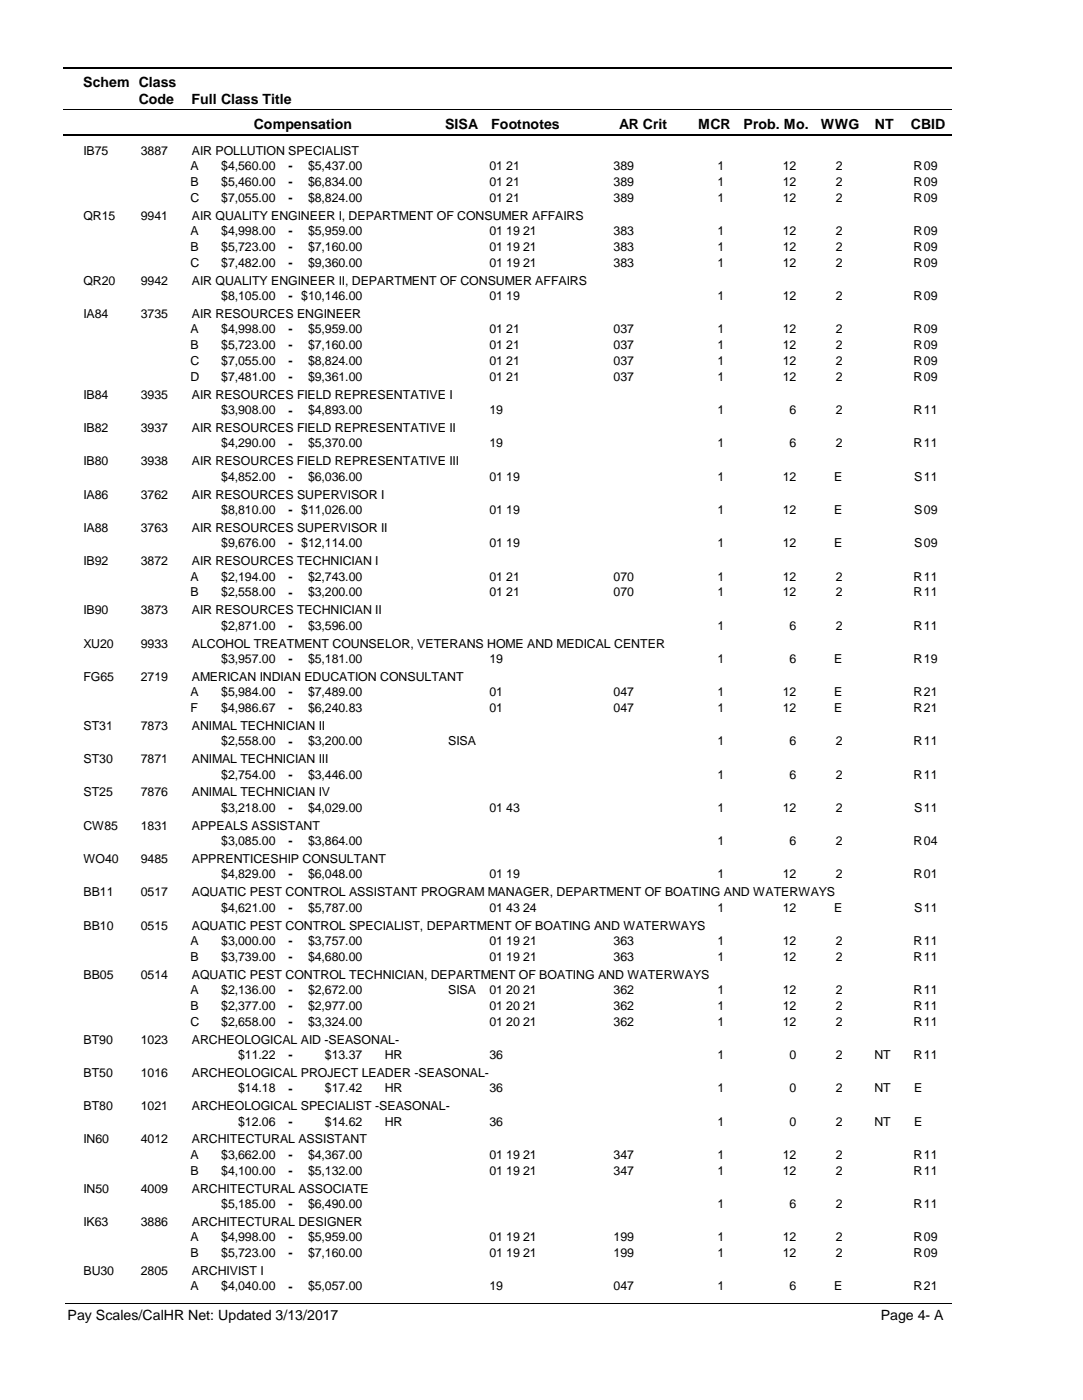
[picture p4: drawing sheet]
<svg xmlns="http://www.w3.org/2000/svg" width="216mm" height="279mm" viewBox="0 0 216 279" stroke-linecap="round" stroke-linejoin="round" font-family="sans-serif">
<defs><g id="words">
<g font-size="2.8">
<text x="16.6" y="17.3">Schem Class</text>
<text x="27.7" y="20.7">Code</text>
<text x="38.2" y="20.7">Full Class Title</text>
<text x="50.6" y="25.7">Compensation</text>
<text x="88.7" y="25.7">SISA</text>
<text x="98" y="25.7">Footnotes</text>
<text x="123.5" y="25.7">AR Crit</text>
<text x="139.2" y="25.7">MCR</text>
<text x="148.3" y="25.7">Prob. Mo.</text>
<text x="163.7" y="25.7">WWG</text>
<text x="174.5" y="25.7">NT</text>
<text x="181.6" y="25.7">CBID</text>
<text x="13.5" y="263.5">Pay Scales/CalHR Net: Updated 3/13/2017</text>
<text x="175.6" y="263.5">Page 4- A</text>
</g>
<g font-size="2.5">
<text x="16.6" y="30.8">IB75</text>
<text x="28.1" y="30.8">3887</text>
<text x="38" y="33.9">A</text>
<text x="38.2" y="30.8">AIR POLLUTION SPECIALIST</text>
<text x="44.1" y="33.9">$4,560.00</text>
<text x="57.5" y="33.9">-</text>
<text x="61.4" y="33.9">$5,437.00</text>
<text x="97.6" y="33.9">01 21</text>
<text x="122.4" y="33.9">389</text>
<text x="143.1" y="33.9">1</text>
<text x="156.1" y="33.9">12</text>
<text x="166.6" y="33.9">2</text>
<text x="182.2" y="33.9">R</text>
<text x="184.2" y="33.9">09</text>
<text x="38" y="37.1">B</text>
<text x="38" y="40.3">C</text>
<text x="44.1" y="37.1">$5,460.00</text>
<text x="44.1" y="40.3">$7,055.00</text>
<text x="57.5" y="37.1">-</text>
<text x="57.5" y="40.3">-</text>
<text x="61.4" y="37.1">$6,834.00</text>
<text x="61.4" y="40.3">$8,824.00</text>
<text x="97.6" y="37.1">01 21</text>
<text x="97.6" y="40.3">01 21</text>
<text x="122.4" y="37.1">389</text>
<text x="122.4" y="40.3">389</text>
<text x="143.1" y="37.1">1</text>
<text x="143.1" y="40.3">1</text>
<text x="156.1" y="37.1">12</text>
<text x="156.1" y="40.3">12</text>
<text x="166.6" y="37.1">2</text>
<text x="166.6" y="40.3">2</text>
<text x="182.2" y="37.1">R</text>
<text x="182.2" y="40.3">R</text>
<text x="184.2" y="37.1">09</text>
<text x="184.2" y="40.3">09</text>
<text x="16.6" y="43.8">QR15</text>
<text x="28.1" y="43.8">9941</text>
<text x="38" y="46.9">A</text>
<text x="38.2" y="43.8">AIR QUALITY ENGINEER I, DEPARTMENT OF CONSUMER AFFAIRS</text>
<text x="44.1" y="46.9">$4,998.00</text>
<text x="57.5" y="46.9">-</text>
<text x="61.4" y="46.9">$5,959.00</text>
<text x="97.6" y="46.9">01 19 21</text>
<text x="122.4" y="46.9">383</text>
<text x="143.1" y="46.9">1</text>
<text x="156.1" y="46.9">12</text>
<text x="166.6" y="46.9">2</text>
<text x="182.2" y="46.9">R</text>
<text x="184.2" y="46.9">09</text>
<text x="38" y="50.1">B</text>
<text x="38" y="53.3">C</text>
<text x="44.1" y="50.1">$5,723.00</text>
<text x="44.1" y="53.3">$7,482.00</text>
<text x="57.5" y="50.1">-</text>
<text x="57.5" y="53.3">-</text>
<text x="61.4" y="50.1">$7,160.00</text>
<text x="61.4" y="53.3">$9,360.00</text>
<text x="97.6" y="50.1">01 19 21</text>
<text x="97.6" y="53.3">01 19 21</text>
<text x="122.4" y="50.1">383</text>
<text x="122.4" y="53.3">383</text>
<text x="143.1" y="50.1">1</text>
<text x="143.1" y="53.3">1</text>
<text x="156.1" y="50.1">12</text>
<text x="156.1" y="53.3">12</text>
<text x="166.6" y="50.1">2</text>
<text x="166.6" y="53.3">2</text>
<text x="182.2" y="50.1">R</text>
<text x="182.2" y="53.3">R</text>
<text x="184.2" y="50.1">09</text>
<text x="184.2" y="53.3">09</text>
<text x="16.6" y="56.9">QR20</text>
<text x="28.1" y="56.9">9942</text>
<text x="38.2" y="56.9">AIR QUALITY ENGINEER II, DEPARTMENT OF CONSUMER AFFAIRS</text>
<text x="44.1" y="59.9">$8,105.00</text>
<text x="57.5" y="59.9">-</text>
<text x="60.1" y="59.9">$10,146.00</text>
<text x="97.6" y="59.9">01 19</text>
<text x="143.1" y="59.9">1</text>
<text x="156.1" y="59.9">12</text>
<text x="166.6" y="59.9">2</text>
<text x="182.2" y="59.9">R</text>
<text x="184.2" y="59.9">09</text>
<text x="16.6" y="63.5">IA84</text>
<text x="28.1" y="63.5">3735</text>
<text x="38.2" y="63.5">AIR RESOURCES ENGINEER</text>
<text x="38" y="66.5">A</text>
<text x="38" y="69.7">B</text>
<text x="44.1" y="66.5">$4,998.00</text>
<text x="44.1" y="69.7">$5,723.00</text>
<text x="57.5" y="66.6">-</text>
<text x="57.5" y="69.7">-</text>
<text x="61.4" y="66.5">$5,959.00</text>
<text x="61.4" y="69.7">$7,160.00</text>
<text x="97.6" y="66.5">01 21</text>
<text x="97.6" y="69.7">01 21</text>
<text x="122.4" y="66.5">037</text>
<text x="122.4" y="69.7">037</text>
<text x="143.1" y="66.5">1</text>
<text x="143.1" y="69.7">1</text>
<text x="156.1" y="66.5">12</text>
<text x="156.1" y="69.7">12</text>
<text x="166.6" y="66.5">2</text>
<text x="166.6" y="69.7">2</text>
<text x="182.2" y="66.5">R</text>
<text x="182.2" y="69.7">R</text>
<text x="184.2" y="66.5">09</text>
<text x="184.2" y="69.7">09</text>
<text x="38" y="72.9">C</text>
<text x="38" y="76.1">D</text>
<text x="44.1" y="72.9">$7,055.00</text>
<text x="44.1" y="76.1">$7,481.00</text>
<text x="57.5" y="72.9">-</text>
<text x="57.5" y="76.1">-</text>
<text x="61.4" y="72.9">$8,824.00</text>
<text x="61.4" y="76.1">$9,361.00</text>
<text x="97.6" y="72.9">01 21</text>
<text x="97.6" y="76.1">01 21</text>
<text x="122.4" y="72.9">037</text>
<text x="122.4" y="76.1">037</text>
<text x="143.1" y="72.9">1</text>
<text x="143.1" y="76.1">1</text>
<text x="156.1" y="72.9">12</text>
<text x="156.1" y="76.1">12</text>
<text x="166.6" y="72.9">2</text>
<text x="166.6" y="76.1">2</text>
<text x="182.2" y="72.9">R</text>
<text x="182.2" y="76.1">R</text>
<text x="184.2" y="72.9">09</text>
<text x="184.2" y="76.1">09</text>
<text x="16.6" y="79.6">IB84</text>
<text x="28.1" y="79.6">3935</text>
<text x="38.2" y="79.6">AIR RESOURCES FIELD REPRESENTATIVE I</text>
<text x="44.1" y="82.7">$3,908.00</text>
<text x="57.5" y="82.7">-</text>
<text x="61.4" y="82.7">$4,893.00</text>
<text x="97.6" y="82.7">19</text>
<text x="143.1" y="82.7">1</text>
<text x="157.5" y="82.7">6</text>
<text x="166.6" y="82.7">2</text>
<text x="182.2" y="82.7">R</text>
<text x="184.2" y="82.7">11</text>
<text x="16.6" y="86.3">IB82</text>
<text x="28.1" y="86.3">3937</text>
<text x="38.2" y="86.3">AIR RESOURCES FIELD REPRESENTATIVE II</text>
<text x="44.1" y="89.3">$4,290.00</text>
<text x="57.5" y="89.3">-</text>
<text x="61.4" y="89.3">$5,370.00</text>
<text x="97.6" y="89.3">19</text>
<text x="143.1" y="89.3">1</text>
<text x="157.5" y="89.3">6</text>
<text x="166.6" y="89.3">2</text>
<text x="182.2" y="89.3">R</text>
<text x="184.2" y="89.3">11</text>
<text x="16.6" y="92.9">IB80</text>
<text x="28.1" y="92.9">3938</text>
<text x="38.2" y="92.9">AIR RESOURCES FIELD REPRESENTATIVE III</text>
<text x="44.1" y="96">$4,852.00</text>
<text x="61.4" y="96">$6,036.00</text>
<text x="97.6" y="96">01 19</text>
<text x="143.1" y="96">1</text>
<text x="156.1" y="96">12</text>
<text x="166.3" y="96">E</text>
<text x="182.3" y="96">S</text>
<text x="184.2" y="96">11</text>
<text x="16.6" y="99.5">IA86</text>
<text x="28.1" y="99.5">3762</text>
<text x="38.2" y="99.5">AIR RESOURCES SUPERVISOR I</text>
<text x="57.5" y="96">-</text>
<text x="16.6" y="106.2">IA88</text>
<text x="28.1" y="106.2">3763</text>
<text x="38.2" y="106.2">AIR RESOURCES SUPERVISOR II</text>
<text x="44.1" y="102.6">$8,810.00</text>
<text x="57.5" y="102.6">-</text>
<text x="60.1" y="102.6">$11,026.00</text>
<text x="97.6" y="102.6">01 19</text>
<text x="143.1" y="102.6">1</text>
<text x="156.1" y="102.6">12</text>
<text x="166.3" y="102.6">E</text>
<text x="182.3" y="102.6">S</text>
<text x="184.2" y="102.6">09</text>
<text x="16.6" y="112.8">IB92</text>
<text x="28.1" y="112.8">3872</text>
<text x="38.2" y="112.8">AIR RESOURCES TECHNICIAN I</text>
<text x="44.1" y="109.2">$9,676.00</text>
<text x="57.5" y="109.3">-</text>
<text x="60.1" y="109.2">$12,114.00</text>
<text x="97.6" y="109.2">01 19</text>
<text x="143.1" y="109.2">1</text>
<text x="156.1" y="109.2">12</text>
<text x="166.3" y="109.2">E</text>
<text x="182.3" y="109.2">S</text>
<text x="184.2" y="109.2">09</text>
<text x="38" y="115.9">A</text>
<text x="38" y="119">B</text>
<text x="44.1" y="115.9">$2,194.00</text>
<text x="44.1" y="119">$2,558.00</text>
<text x="57.5" y="115.9">-</text>
<text x="57.5" y="119.1">-</text>
<text x="61.4" y="115.9">$2,743.00</text>
<text x="61.4" y="119">$3,200.00</text>
<text x="97.6" y="115.9">01 21</text>
<text x="97.6" y="119">01 21</text>
<text x="122.4" y="115.9">070</text>
<text x="122.4" y="119">070</text>
<text x="143.1" y="115.9">1</text>
<text x="143.1" y="119">1</text>
<text x="156.1" y="115.9">12</text>
<text x="156.1" y="119">12</text>
<text x="166.6" y="115.9">2</text>
<text x="166.6" y="119">2</text>
<text x="182.2" y="115.9">R</text>
<text x="182.2" y="119">R</text>
<text x="184.2" y="115.9">11</text>
<text x="184.2" y="119">11</text>
<text x="16.6" y="122.6">IB90</text>
<text x="28.1" y="122.6">3873</text>
<text x="38.2" y="122.6">AIR RESOURCES TECHNICIAN II</text>
<text x="44.1" y="125.7">$2,871.00</text>
<text x="57.5" y="125.7">-</text>
<text x="61.4" y="125.7">$3,596.00</text>
<text x="143.1" y="125.7">1</text>
<text x="157.5" y="125.7">6</text>
<text x="166.6" y="125.7">2</text>
<text x="182.2" y="125.7">R</text>
<text x="184.2" y="125.7">11</text>
<text x="16.6" y="129.3">XU20</text>
<text x="28.1" y="129.3">9933</text>
<text x="38.2" y="129.3">ALCOHOL TREATMENT COUNSELOR, VETERANS HOME AND MEDICAL CENTER</text>
<text x="16.6" y="135.9">FG65</text>
<text x="28.1" y="135.9">2719</text>
<text x="38.2" y="135.9">AMERICAN INDIAN EDUCATION CONSULTANT</text>
<text x="44.1" y="132.3">$3,957.00</text>
<text x="57.5" y="132.3">-</text>
<text x="61.4" y="132.3">$5,181.00</text>
<text x="97.6" y="132.3">19</text>
<text x="143.1" y="132.3">1</text>
<text x="157.5" y="132.3">6</text>
<text x="166.3" y="132.3">E</text>
<text x="182.2" y="132.3">R</text>
<text x="184.2" y="132.3">19</text>
<text x="38" y="139">A</text>
<text x="38" y="142.1">F</text>
<text x="44.1" y="139">$5,984.00</text>
<text x="44.1" y="142.1">$4,986.67</text>
<text x="57.5" y="139">-</text>
<text x="57.5" y="142.2">-</text>
<text x="61.4" y="139">$7,489.00</text>
<text x="61.4" y="142.1">$6,240.83</text>
<text x="97.6" y="139">01</text>
<text x="97.6" y="142.1">01</text>
<text x="122.4" y="139">047</text>
<text x="122.4" y="142.1">047</text>
<text x="143.1" y="139">1</text>
<text x="143.1" y="142.1">1</text>
<text x="156.1" y="139">12</text>
<text x="156.1" y="142.1">12</text>
<text x="166.3" y="139">E</text>
<text x="166.3" y="142.1">E</text>
<text x="182.2" y="139">R</text>
<text x="182.2" y="142.1">R</text>
<text x="184.2" y="139">21</text>
<text x="184.2" y="142.1">21</text>
<text x="16.6" y="145.7">ST31</text>
<text x="28.1" y="145.7">7873</text>
<text x="38.2" y="145.7">ANIMAL TECHNICIAN II</text>
<text x="44.1" y="148.8">$2,558.00</text>
<text x="57.5" y="148.8">-</text>
<text x="61.4" y="148.8">$3,200.00</text>
<text x="89.4" y="148.8">SISA</text>
<text x="143.1" y="148.8">1</text>
<text x="157.5" y="148.8">6</text>
<text x="166.6" y="148.8">2</text>
<text x="182.2" y="148.8">R</text>
<text x="184.2" y="148.8">11</text>
<text x="16.6" y="152.4">ST30</text>
<text x="28.1" y="152.4">7871</text>
<text x="38.2" y="152.4">ANIMAL TECHNICIAN III</text>
<text x="44.1" y="155.4">$2,754.00</text>
<text x="57.5" y="155.4">-</text>
<text x="61.4" y="155.4">$3,446.00</text>
<text x="143.1" y="155.4">1</text>
<text x="157.5" y="155.4">6</text>
<text x="166.6" y="155.4">2</text>
<text x="182.2" y="155.4">R</text>
<text x="184.2" y="155.4">11</text>
<text x="16.6" y="159">ST25</text>
<text x="28.1" y="159">7876</text>
<text x="38.2" y="159">ANIMAL TECHNICIAN IV</text>
<text x="16.6" y="165.6">CW85</text>
<text x="28.1" y="165.6">1831</text>
<text x="38.2" y="165.6">APPEALS ASSISTANT</text>
<text x="44.1" y="162">$3,218.00</text>
<text x="57.5" y="162.1">-</text>
<text x="61.4" y="162">$4,029.00</text>
<text x="97.6" y="162">01 43</text>
<text x="143.1" y="162">1</text>
<text x="156.1" y="162">12</text>
<text x="166.6" y="162">2</text>
<text x="182.3" y="162">S</text>
<text x="184.2" y="162">11</text>
<text x="16.6" y="172.3">WO40</text>
<text x="28.1" y="172.3">9485</text>
<text x="38.2" y="172.3">APPRENTICESHIP CONSULTANT</text>
<text x="44.1" y="168.7">$3,085.00</text>
<text x="57.5" y="168.7">-</text>
<text x="61.4" y="168.7">$3,864.00</text>
<text x="143.1" y="168.7">1</text>
<text x="157.5" y="168.7">6</text>
<text x="166.6" y="168.7">2</text>
<text x="182.2" y="168.7">R</text>
<text x="184.2" y="168.7">04</text>
<text x="16.6" y="178.9">BB11</text>
<text x="28.1" y="178.9">0517</text>
<text x="38.2" y="178.9">AQUATIC PEST CONTROL ASSISTANT PROGRAM MANAGER, DEPARTMENT OF BOATING AND WATERWAYS</text>
<text x="44.1" y="175.3">$4,829.00</text>
<text x="57.5" y="175.3">-</text>
<text x="61.4" y="175.3">$6,048.00</text>
<text x="97.6" y="175.3">01 19</text>
<text x="143.1" y="175.3">1</text>
<text x="156.1" y="175.3">12</text>
<text x="166.6" y="175.3">2</text>
<text x="182.2" y="175.3">R</text>
<text x="184.2" y="175.3">01</text>
<text x="16.6" y="185.5">BB10</text>
<text x="28.1" y="185.5">0515</text>
<text x="38.2" y="185.5">AQUATIC PEST CONTROL SPECIALIST, DEPARTMENT OF BOATING AND WATERWAYS</text>
<text x="44.1" y="181.9">$4,621.00</text>
<text x="57.5" y="182">-</text>
<text x="61.4" y="181.9">$5,787.00</text>
<text x="97.6" y="181.9">01 43 24</text>
<text x="143.1" y="181.9">1</text>
<text x="156.1" y="181.9">12</text>
<text x="166.3" y="181.9">E</text>
<text x="182.3" y="181.9">S</text>
<text x="184.2" y="181.9">11</text>
<text x="38" y="188.6">A</text>
<text x="38" y="191.8">B</text>
<text x="44.1" y="188.6">$3,000.00</text>
<text x="44.1" y="191.8">$3,739.00</text>
<text x="57.5" y="188.6">-</text>
<text x="57.5" y="191.8">-</text>
<text x="61.4" y="188.6">$3,757.00</text>
<text x="61.4" y="191.8">$4,680.00</text>
<text x="97.6" y="188.6">01 19 21</text>
<text x="97.6" y="191.8">01 19 21</text>
<text x="122.4" y="188.6">363</text>
<text x="122.4" y="191.8">363</text>
<text x="143.1" y="188.6">1</text>
<text x="143.1" y="191.8">1</text>
<text x="156.1" y="188.6">12</text>
<text x="156.1" y="191.8">12</text>
<text x="166.6" y="188.6">2</text>
<text x="166.6" y="191.8">2</text>
<text x="182.2" y="188.6">R</text>
<text x="182.2" y="191.8">R</text>
<text x="184.2" y="188.6">11</text>
<text x="184.2" y="191.8">11</text>
<text x="16.6" y="195.4">BB05</text>
<text x="28.1" y="195.4">0514</text>
<text x="38.2" y="195.4">AQUATIC PEST CONTROL TECHNICIAN, DEPARTMENT OF BOATING AND WATERWAYS</text>
<text x="38" y="198.4">A</text>
<text x="38" y="201.6">B</text>
<text x="44.1" y="198.4">$2,136.00</text>
<text x="44.1" y="201.6">$2,377.00</text>
<text x="57.5" y="198.4">-</text>
<text x="57.5" y="201.6">-</text>
<text x="61.4" y="198.4">$2,672.00</text>
<text x="61.4" y="201.6">$2,977.00</text>
<text x="89.4" y="198.4">SISA</text>
<text x="97.6" y="198.4">01 20 21</text>
<text x="97.6" y="201.6">01 20 21</text>
<text x="122.4" y="198.4">362</text>
<text x="122.4" y="201.6">362</text>
<text x="143.1" y="198.4">1</text>
<text x="143.1" y="201.6">1</text>
<text x="156.1" y="198.4">12</text>
<text x="156.1" y="201.6">12</text>
<text x="166.6" y="198.4">2</text>
<text x="166.6" y="201.6">2</text>
<text x="182.2" y="198.4">R</text>
<text x="182.2" y="201.6">R</text>
<text x="184.2" y="198.4">11</text>
<text x="184.2" y="201.6">11</text>
<text x="16.6" y="208.3">BT90</text>
<text x="28.1" y="208.3">1023</text>
<text x="38" y="204.7">C</text>
<text x="38.2" y="208.3">ARCHEOLOGICAL AID -SEASONAL-</text>
<text x="44.1" y="204.7">$2,658.00</text>
<text x="57.5" y="204.8">-</text>
<text x="61.4" y="204.7">$3,324.00</text>
<text x="97.6" y="204.7">01 20 21</text>
<text x="122.4" y="204.7">362</text>
<text x="143.1" y="204.7">1</text>
<text x="156.1" y="204.7">12</text>
<text x="166.6" y="204.7">2</text>
<text x="182.2" y="204.7">R</text>
<text x="184.2" y="204.7">11</text>
<text x="16.6" y="215">BT50</text>
<text x="28.1" y="215">1016</text>
<text x="38.2" y="215">ARCHEOLOGICAL PROJECT LEADER -SEASONAL-</text>
<text x="47.5" y="211.4">$11.22</text>
<text x="57.5" y="211.4">-</text>
<text x="64.8" y="211.4">$13.37</text>
<text x="76.7" y="211.4">HR</text>
<text x="97.6" y="211.4">36</text>
<text x="143.1" y="211.4">1</text>
<text x="157.5" y="211.4">0</text>
<text x="166.6" y="211.4">2</text>
<text x="174.4" y="211.4">NT</text>
<text x="182.2" y="211.4">R</text>
<text x="184.2" y="211.4">11</text>
<text x="16.6" y="221.6">BT80</text>
<text x="28.1" y="221.6">1021</text>
<text x="38.2" y="221.6">ARCHEOLOGICAL SPECIALIST -SEASONAL-</text>
<text x="47.5" y="218">$14.18</text>
<text x="57.5" y="218.1">-</text>
<text x="64.8" y="218">$17.42</text>
<text x="76.7" y="218">HR</text>
<text x="97.6" y="218">36</text>
<text x="143.1" y="218">1</text>
<text x="157.5" y="218">0</text>
<text x="166.6" y="218">2</text>
<text x="174.4" y="218">NT</text>
<text x="182.3" y="218">E</text>
<text x="47.5" y="224.6">$12.06</text>
<text x="57.5" y="224.7">-</text>
<text x="64.8" y="224.6">$14.62</text>
<text x="76.7" y="224.6">HR</text>
<text x="97.6" y="224.6">36</text>
<text x="143.1" y="224.6">1</text>
<text x="157.5" y="224.6">0</text>
<text x="166.6" y="224.6">2</text>
<text x="174.4" y="224.6">NT</text>
<text x="182.3" y="224.6">E</text>
<text x="16.6" y="228.2">IN60</text>
<text x="28.1" y="228.2">4012</text>
<text x="38" y="231.3">A</text>
<text x="38.2" y="228.2">ARCHITECTURAL ASSISTANT</text>
<text x="44.1" y="231.3">$3,662.00</text>
<text x="57.5" y="231.3">-</text>
<text x="61.4" y="231.3">$4,367.00</text>
<text x="97.6" y="231.3">01 19 21</text>
<text x="122.4" y="231.3">347</text>
<text x="143.1" y="231.3">1</text>
<text x="156.1" y="231.3">12</text>
<text x="166.6" y="231.3">2</text>
<text x="182.2" y="231.3">R</text>
<text x="184.2" y="231.3">11</text>
<text x="16.6" y="238.1">IN50</text>
<text x="28.1" y="238.1">4009</text>
<text x="38" y="234.5">B</text>
<text x="38.2" y="238.1">ARCHITECTURAL ASSOCIATE</text>
<text x="44.1" y="234.5">$4,100.00</text>
<text x="57.5" y="234.5">-</text>
<text x="61.4" y="234.5">$5,132.00</text>
<text x="97.6" y="234.5">01 19 21</text>
<text x="122.4" y="234.5">347</text>
<text x="143.1" y="234.5">1</text>
<text x="156.1" y="234.5">12</text>
<text x="166.6" y="234.5">2</text>
<text x="182.2" y="234.5">R</text>
<text x="184.2" y="234.5">11</text>
<text x="16.6" y="244.7">IK63</text>
<text x="28.1" y="244.7">3886</text>
<text x="38.2" y="244.7">ARCHITECTURAL DESIGNER</text>
<text x="44.1" y="241.1">$5,185.00</text>
<text x="57.5" y="241.2">-</text>
<text x="61.4" y="241.1">$6,490.00</text>
<text x="143.1" y="241.1">1</text>
<text x="157.5" y="241.1">6</text>
<text x="166.6" y="241.1">2</text>
<text x="182.2" y="241.1">R</text>
<text x="184.2" y="241.1">11</text>
<text x="38" y="247.7">A</text>
<text x="38" y="250.9">B</text>
<text x="44.1" y="247.7">$4,998.00</text>
<text x="44.1" y="250.9">$5,723.00</text>
<text x="57.5" y="247.8">-</text>
<text x="57.5" y="250.9">-</text>
<text x="61.4" y="247.7">$5,959.00</text>
<text x="61.4" y="250.9">$7,160.00</text>
<text x="97.6" y="247.7">01 19 21</text>
<text x="97.6" y="250.9">01 19 21</text>
<text x="122.4" y="247.7">199</text>
<text x="122.4" y="250.9">199</text>
<text x="143.1" y="247.7">1</text>
<text x="143.1" y="250.9">1</text>
<text x="156.1" y="247.7">12</text>
<text x="156.1" y="250.9">12</text>
<text x="166.6" y="247.7">2</text>
<text x="166.6" y="250.9">2</text>
<text x="182.2" y="247.7">R</text>
<text x="182.2" y="250.9">R</text>
<text x="184.2" y="247.7">09</text>
<text x="184.2" y="250.9">09</text>
<text x="16.6" y="254.5">BU30</text>
<text x="28.1" y="254.5">2805</text>
<text x="38" y="257.6">A</text>
<text x="38.2" y="254.5">ARCHIVIST I</text>
<text x="44.1" y="257.6">$4,040.00</text>
<text x="57.5" y="257.6">-</text>
<text x="61.4" y="257.6">$5,057.00</text>
<text x="97.6" y="257.6">19</text>
<text x="122.4" y="257.6">047</text>
<text x="143.1" y="257.6">1</text>
<text x="157.5" y="257.6">6</text>
<text x="166.3" y="257.6">E</text>
<text x="182.2" y="257.6">R</text>
<text x="184.2" y="257.6">21</text>
</g>
</g></defs>
<path d="M12.7 13.5h177.1" fill="none" stroke="#000" stroke-width=".36"/>
<path d="M12.7 21.9h177.1" fill="none" stroke="#000" stroke-width=".2"/>
<path d="M12.7 27h177.1" fill="none" stroke="#000" stroke-width=".35"/>
<g fill="#fff">
<path d="M40.4 31.3h16.2v3h-16.2z" fill-rule="evenodd"/>
<path d="M183.9 31.3h4.1v3h-4.1z" fill-rule="evenodd"/>
<path d="M40.4 34.5h16.2v3h-16.2z" fill-rule="evenodd"/>
<path d="M183.9 34.5h4.1v3h-4.1z" fill-rule="evenodd"/>
<path d="M40.4 37.7h16.2v2.9h-16.2z" fill-rule="evenodd"/>
<path d="M183.9 37.7h4.1v2.9h-4.1z" fill-rule="evenodd"/>
<path d="M40.4 44.3h16.2v3h-16.2z" fill-rule="evenodd"/>
<path d="M183.9 44.3h4.1v3h-4.1z" fill-rule="evenodd"/>
<path d="M40.4 47.5h16.2v3h-16.2z" fill-rule="evenodd"/>
<path d="M183.9 47.5h4.1v3h-4.1z" fill-rule="evenodd"/>
<path d="M40.4 50.6h16.2v3h-16.2z" fill-rule="evenodd"/>
<path d="M183.9 50.6h4.1v3h-4.1z" fill-rule="evenodd"/>
<path d="M40.4 57.3h16.2v2.9h-16.2z" fill-rule="evenodd"/>
<path d="M183.9 57.3h4.1v2.9h-4.1z" fill-rule="evenodd"/>
<path d="M40.4 63.9h16.2v3h-16.2z" fill-rule="evenodd"/>
<path d="M183.9 63.9h4.1v3h-4.1z" fill-rule="evenodd"/>
<path d="M40.4 67.1h16.2v3h-16.2z" fill-rule="evenodd"/>
<path d="M183.9 67.1h4.1v3h-4.1z" fill-rule="evenodd"/>
<path d="M40.4 70.3h16.2v2.9h-16.2z" fill-rule="evenodd"/>
<path d="M183.9 70.3h4.1v2.9h-4.1z" fill-rule="evenodd"/>
<path d="M40.4 73.4h16.2v3h-16.2z" fill-rule="evenodd"/>
<path d="M183.9 73.4h4.1v3h-4.1z" fill-rule="evenodd"/>
<path d="M40.4 80.1h16.2v3h-16.2z" fill-rule="evenodd"/>
<path d="M183.9 80.1h4.1v3h-4.1z" fill-rule="evenodd"/>
<path d="M40.4 86.7h16.2v3h-16.2z" fill-rule="evenodd"/>
<path d="M183.9 86.7h4.1v3h-4.1z" fill-rule="evenodd"/>
<path d="M40.4 93.3h16.2v3h-16.2z" fill-rule="evenodd"/>
<path d="M183.9 93.3h4.1v3h-4.1z" fill-rule="evenodd"/>
<path d="M40.4 100h16.2v3h-16.2z" fill-rule="evenodd"/>
<path d="M183.9 100h4.1v3h-4.1z" fill-rule="evenodd"/>
<path d="M40.4 106.6h16.2v3h-16.2z" fill-rule="evenodd"/>
<path d="M183.9 106.6h4.1v3h-4.1z" fill-rule="evenodd"/>
<path d="M40.4 113.3h16.2v2.9h-16.2z" fill-rule="evenodd"/>
<path d="M183.9 113.3h4.1v2.9h-4.1z" fill-rule="evenodd"/>
<path d="M40.4 116.4h16.2v3h-16.2z" fill-rule="evenodd"/>
<path d="M183.9 116.4h4.1v3h-4.1z" fill-rule="evenodd"/>
<path d="M40.4 123.1h16.2v3h-16.2z" fill-rule="evenodd"/>
<path d="M183.9 123.1h4.1v3h-4.1z" fill-rule="evenodd"/>
<path d="M40.4 129.7h16.2v3h-16.2z" fill-rule="evenodd"/>
<path d="M183.9 129.7h4.1v3h-4.1z" fill-rule="evenodd"/>
<path d="M40.4 136.3h16.2v3h-16.2z" fill-rule="evenodd"/>
<path d="M183.9 136.3h4.1v3h-4.1z" fill-rule="evenodd"/>
<path d="M40.4 139.5h16.2v3h-16.2z" fill-rule="evenodd"/>
<path d="M183.9 139.5h4.1v3h-4.1z" fill-rule="evenodd"/>
<path d="M40.4 146.2h16.2v3h-16.2z" fill-rule="evenodd"/>
<path d="M183.9 146.2h4.1v3h-4.1z" fill-rule="evenodd"/>
<path d="M40.4 152.8h16.2v3h-16.2z" fill-rule="evenodd"/>
<path d="M183.9 152.8h4.1v3h-4.1z" fill-rule="evenodd"/>
<path d="M40.4 159.4h16.2v3h-16.2z" fill-rule="evenodd"/>
<path d="M183.9 159.4h4.1v3h-4.1z" fill-rule="evenodd"/>
<path d="M40.4 166.1h16.2v3h-16.2z" fill-rule="evenodd"/>
<path d="M183.9 166.1h4.1v3h-4.1z" fill-rule="evenodd"/>
<path d="M40.4 172.7h16.2v3h-16.2z" fill-rule="evenodd"/>
<path d="M183.9 172.7h4.1v3h-4.1z" fill-rule="evenodd"/>
<path d="M40.4 179.3h16.2v3h-16.2z" fill-rule="evenodd"/>
<path d="M183.9 179.3h4.1v3h-4.1z" fill-rule="evenodd"/>
<path d="M40.4 186h16.2v3h-16.2z" fill-rule="evenodd"/>
<path d="M183.9 186h4.1v3h-4.1z" fill-rule="evenodd"/>
<path d="M40.4 189.2h16.2v2.9h-16.2z" fill-rule="evenodd"/>
<path d="M183.9 189.2h4.1v2.9h-4.1z" fill-rule="evenodd"/>
<path d="M40.4 195.8h16.2v3h-16.2z" fill-rule="evenodd"/>
<path d="M183.9 195.8h4.1v3h-4.1z" fill-rule="evenodd"/>
<path d="M40.4 198.9h16.2v3h-16.2z" fill-rule="evenodd"/>
<path d="M183.9 198.9h4.1v3h-4.1z" fill-rule="evenodd"/>
<path d="M40.4 202.1h16.2v3h-16.2z" fill-rule="evenodd"/>
<path d="M183.9 202.1h4.1v3h-4.1z" fill-rule="evenodd"/>
<path d="M40.4 208.8h16.2v3h-16.2z" fill-rule="evenodd"/>
<path d="M183.9 208.8h4.1v3h-4.1z" fill-rule="evenodd"/>
<path d="M40.4 215.4h16.2v3h-16.2z" fill-rule="evenodd"/>
<path d="M183.9 215.4h4.1v3h-4.1z" fill-rule="evenodd"/>
<path d="M40.4 222h16.2v3h-16.2z" fill-rule="evenodd"/>
<path d="M183.9 222h4.1v3h-4.1z" fill-rule="evenodd"/>
<path d="M40.4 228.7h16.2v3h-16.2z" fill-rule="evenodd"/>
<path d="M183.9 228.7h4.1v3h-4.1z" fill-rule="evenodd"/>
<path d="M40.4 231.9h16.2v2.9h-16.2z" fill-rule="evenodd"/>
<path d="M183.9 231.9h4.1v2.9h-4.1z" fill-rule="evenodd"/>
<path d="M40.4 238.5h16.2v3h-16.2z" fill-rule="evenodd"/>
<path d="M183.9 238.5h4.1v3h-4.1z" fill-rule="evenodd"/>
<path d="M40.4 245.1h16.2v3h-16.2z" fill-rule="evenodd"/>
<path d="M183.9 245.1h4.1v3h-4.1z" fill-rule="evenodd"/>
<path d="M40.4 248.3h16.2v3h-16.2z" fill-rule="evenodd"/>
<path d="M183.9 248.3h4.1v3h-4.1z" fill-rule="evenodd"/>
<path d="M40.4 254.9h16.2v3h-16.2z" fill-rule="evenodd"/>
<path d="M183.9 254.9h4.1v3h-4.1z" fill-rule="evenodd"/>
</g>
<path d="M13.1 260.1h176.7" fill="none" stroke="#000" stroke-width=".2"/>
<use href="#words"/>
</svg>
